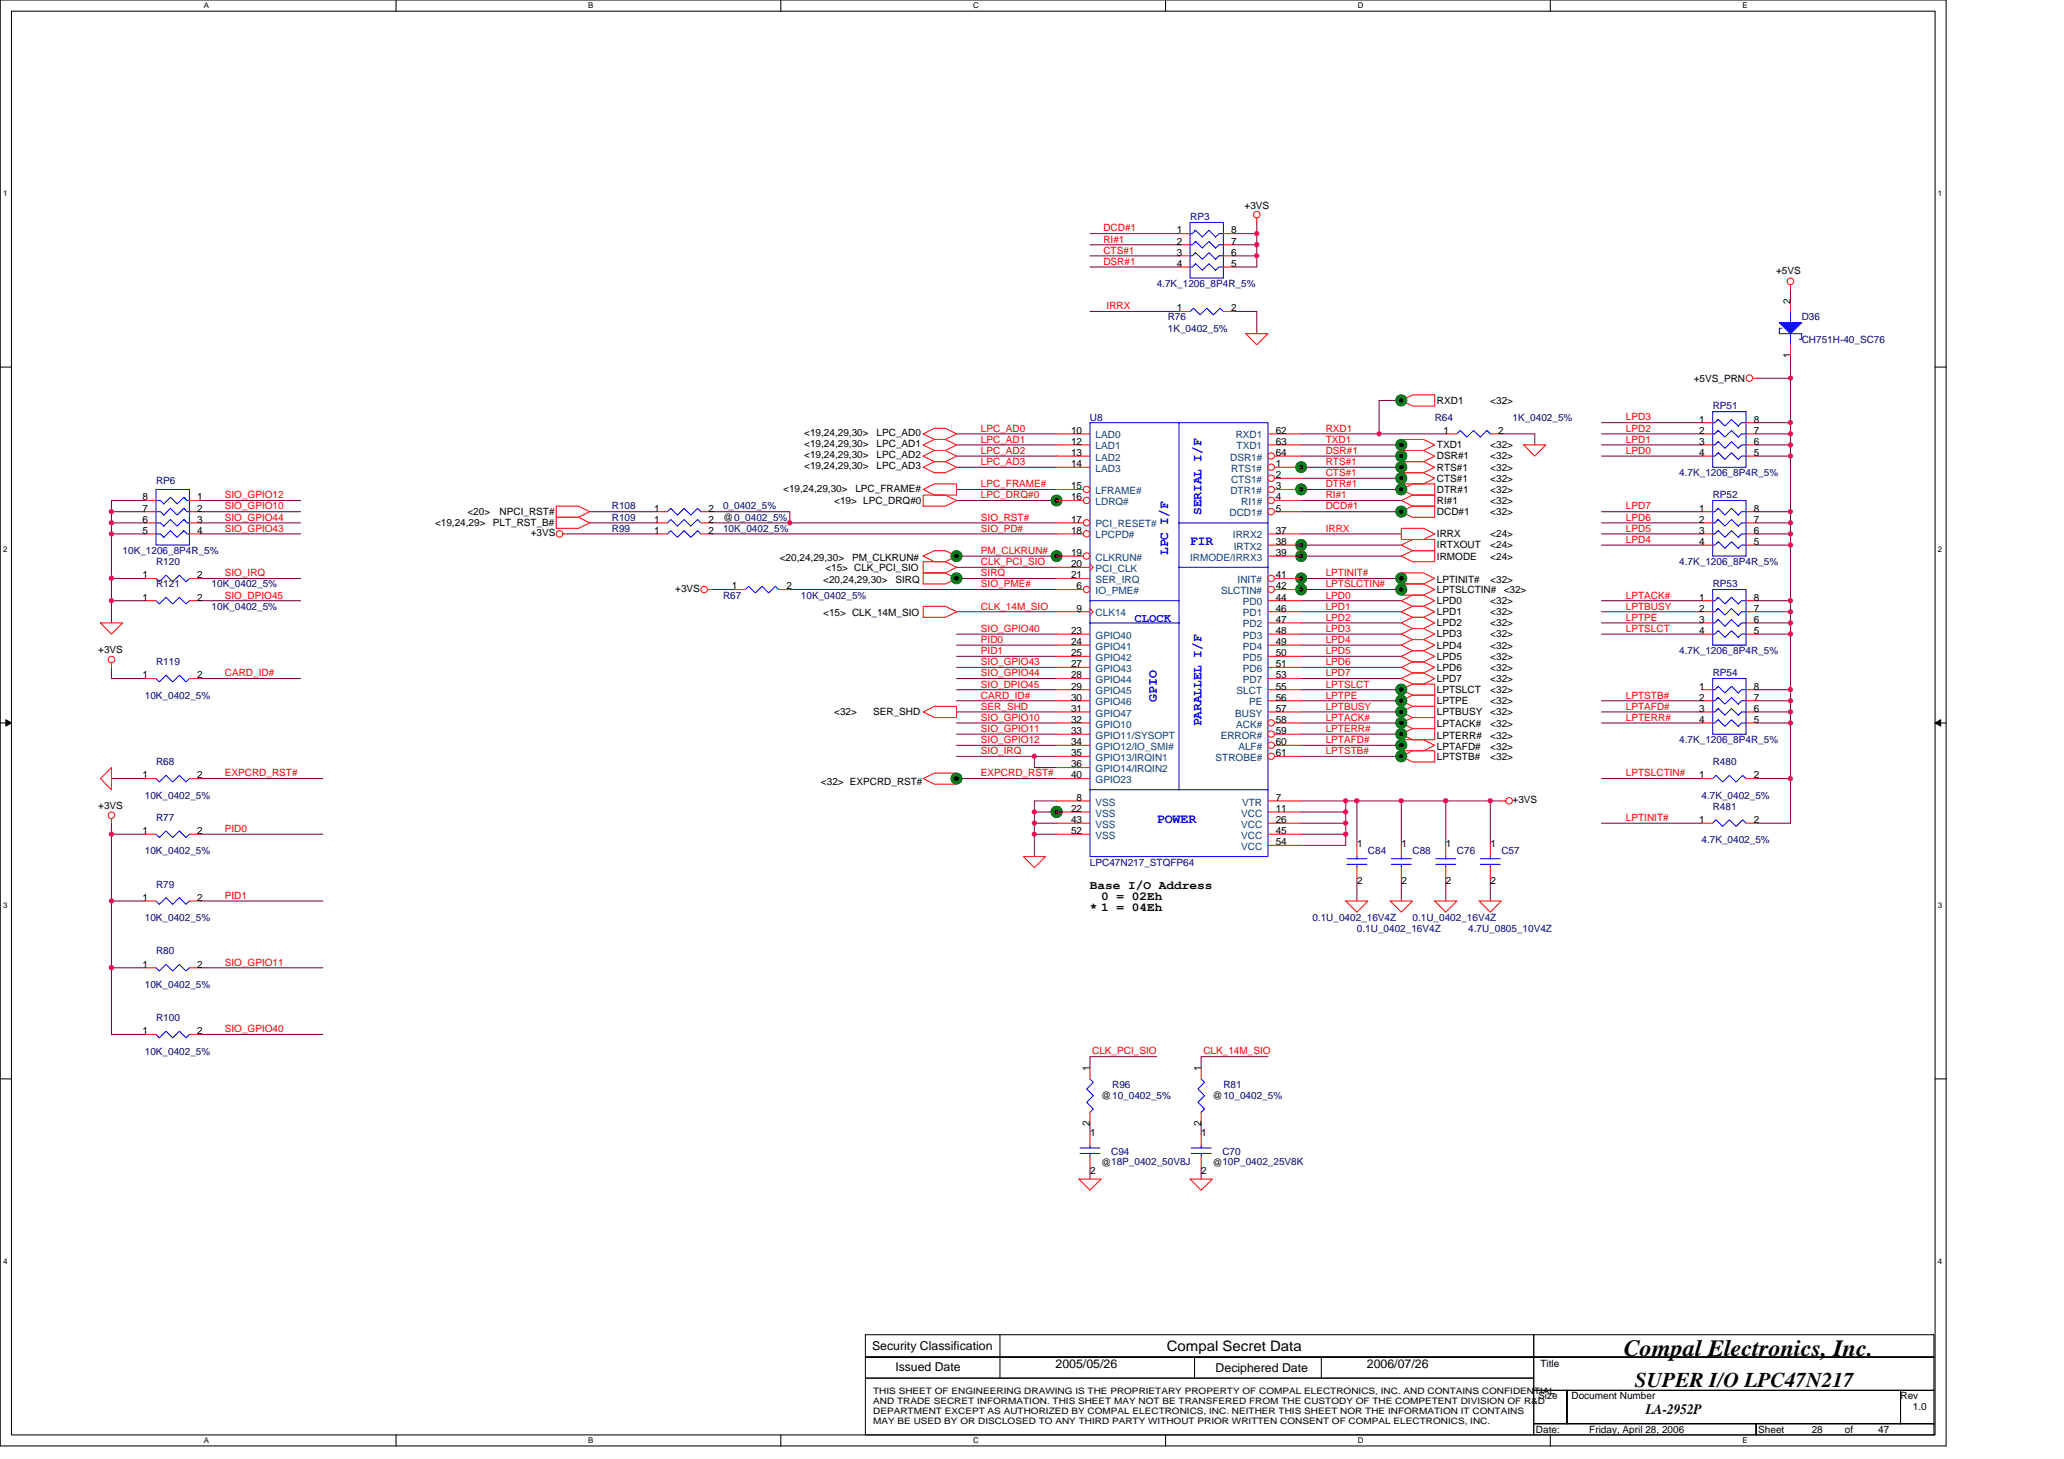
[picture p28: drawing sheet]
<svg xmlns="http://www.w3.org/2000/svg" width="297mm" height="210mm" viewBox="0 0 297 210" stroke-linecap="round" stroke-linejoin="round" font-family="sans-serif">
<defs><g id="words">
<text font-size="3.3" x="233.7" y="195.1">Compal Electronics, Inc.</text>
<text font-size="3" x="235.3" y="199.6">SUPER I/O LPC47N217</text>
<g font-size="2.1">
<text x="167.9" y="194.4">Compal Secret Data</text>
<text x="236.9" y="203.5">LA-2952P</text>
</g>
<g font-size="1.9" fill="#00f">
<text x="172.9" y="74.1" transform="rotate(-90 172.9 74.1)">SERIAL I/F</text>
<text x="168.1" y="79.9" transform="rotate(-90 168.1 79.9)">LPC I/F</text>
<text x="171.3" y="78.4">FIR</text>
<text x="166.5" y="101" transform="rotate(-90 166.5 101)">GPIO</text>
<text x="172.9" y="104.5" transform="rotate(-90 172.9 104.5)">PARALLEL I/F</text>
<text x="166.5" y="118.4">POWER</text>
</g>
<text font-size="1.8" fill="#00f" x="163.3" y="89.4">CLOCK</text>
<g font-size="1.8">
<text x="156.9" y="127.8">Base I/O Address</text>
<text x="156.9" y="131">* 1 = 04Eh</text>
<text x="158.5" y="129.4">0 = 02Eh</text>
<text x="125.5" y="194.2">Security Classification</text>
<text x="128.9" y="197.3">Issued Date</text>
<text x="151.9" y="196.8">2005/05/26</text>
<text x="174.9" y="197.4">Deciphered Date</text>
<text x="196.7" y="196.8">2006/07/26</text>
</g>
<g font-size="1.4" fill="#f00">
<text x="158.8" y="33.3">DCD#1</text>
<text x="158.8" y="34.9">RI#1</text>
<text x="158.8" y="36.5">CTS#1</text>
<text x="158.8" y="38.1">DSR#1</text>
<text x="159.3" y="44.5">IRRX</text>
<text x="141.2" y="63.7">LPC_AD1</text>
<text x="141.2" y="65.3">LPC_AD2</text>
<text x="141.2" y="62.1">LPC_AD0</text>
<text x="190.8" y="63.7">TXD1</text>
<text x="190.8" y="65.3">DSR#1</text>
<text x="190.8" y="62.1">RXD1</text>
<text x="234" y="60.5">LPD3</text>
<text x="234" y="62.1">LPD2</text>
<text x="234" y="63.7">LPD1</text>
<text x="234" y="65.3">LPD0</text>
<text x="32.4" y="71.7">SIO_GPIO12</text>
<text x="141.2" y="66.9">LPC_AD3</text>
<text x="141.2" y="70.1">LPC_FRAME#</text>
<text x="141.2" y="71.7">LPC_DRQ#0</text>
<text x="190.8" y="68.5">CTS#1</text>
<text x="190.8" y="66.9">RTS#1</text>
<text x="190.8" y="71.7">RI#1</text>
<text x="190.8" y="70.1">DTR#1</text>
<text x="32.4" y="74.9">SIO_GPIO44</text>
<text x="32.4" y="73.3">SIO_GPIO10</text>
<text x="32.4" y="76.5">SIO_GPIO43</text>
<text x="141.2" y="76.5">SIO_PD#</text>
<text x="141.2" y="74.9">SIO_RST#</text>
<text x="190.8" y="73.3">DCD#1</text>
<text x="190.8" y="76.5">IRRX</text>
<text x="234" y="73.3">LPD7</text>
<text x="234" y="74.9">LPD6</text>
<text x="234" y="76.5">LPD5</text>
<text x="32.4" y="82.9">SIO_IRQ</text>
<text x="141.2" y="81.3">CLK_PCI_SIO</text>
<text x="141.2" y="82.9">SIRQ</text>
<text x="141.2" y="79.7">PM_CLKRUN#</text>
<text x="190.8" y="82.9">LPTINIT#</text>
<text x="234" y="78.1">LPD4</text>
<text x="32.4" y="86.1">SIO_DPIO45</text>
<text x="141.2" y="87.7">CLK_14M_SIO</text>
<text x="141.2" y="84.5">SIO_PME#</text>
<text x="190.8" y="86.1">LPD0</text>
<text x="190.8" y="87.7">LPD1</text>
<text x="190.8" y="89.3">LPD2</text>
<text x="190.8" y="84.5">LPTSLCTIN#</text>
<text x="234" y="86.1">LPTACK#</text>
<text x="234" y="87.7">LPTBUSY</text>
<text x="234" y="89.3">LPTPE</text>
<text x="141.2" y="92.5">PID0</text>
<text x="141.2" y="94.1">PID1</text>
<text x="141.2" y="95.7">SIO_GPIO43</text>
<text x="141.2" y="90.9">SIO_GPIO40</text>
<text x="190.8" y="90.9">LPD3</text>
<text x="190.8" y="92.5">LPD4</text>
<text x="190.8" y="94.1">LPD5</text>
<text x="190.8" y="95.7">LPD6</text>
<text x="234" y="90.9">LPTSLCT</text>
<text x="32.4" y="97.3">CARD_ID#</text>
<text x="141.2" y="97.3">SIO_GPIO44</text>
<text x="141.2" y="98.9">SIO_DPIO45</text>
<text x="141.2" y="100.5">CARD_ID#</text>
<text x="190.8" y="97.3">LPD7</text>
<text x="190.8" y="98.9">LPTSLCT</text>
<text x="190.8" y="100.5">LPTPE</text>
<text x="234" y="100.5">LPTSTB#</text>
<text x="141.2" y="105.3">SIO_GPIO11</text>
<text x="141.2" y="106.9">SIO_GPIO12</text>
<text x="141.2" y="102.1">SER_SHD</text>
<text x="141.2" y="103.7">SIO_GPIO10</text>
<text x="190.8" y="102.1">LPTBUSY</text>
<text x="190.8" y="103.7">LPTACK#</text>
<text x="190.8" y="105.3">LPTERR#</text>
<text x="190.8" y="106.9">LPTAFD#</text>
<text x="234" y="102.1">LPTAFD#</text>
<text x="234" y="103.7">LPTERR#</text>
<text x="32.4" y="111.7">EXPCRD_RST#</text>
<text x="141.2" y="108.5">SIO_IRQ</text>
<text x="141.2" y="111.7">EXPCRD_RST#</text>
<text x="190.8" y="108.5">LPTSTB#</text>
<text x="234" y="111.7">LPTSLCTIN#</text>
<text x="32.4" y="119.7">PID0</text>
<text x="234" y="118.1">LPTINIT#</text>
<text x="32.4" y="129.3">PID1</text>
<text x="32.4" y="138.9">SIO_GPIO11</text>
<text x="32.4" y="148.5">SIO_GPIO40</text>
<text x="157.2" y="151.7">CLK_PCI_SIO</text>
<text x="173.2" y="151.7">CLK_14M_SIO</text>
</g>
<g font-size="1.4">
<text x="169.4" y="33.6">1</text>
<text x="169.4" y="35.2">2</text>
<text x="177.2" y="33.6">8</text>
<text x="177.2" y="35.2">7</text>
<text x="179.1" y="30.1">+3VS</text>
<text x="169.4" y="36.8">3</text>
<text x="169.4" y="38.4">4</text>
<text x="177.2" y="36.8">6</text>
<text x="177.2" y="38.4">5</text>
<text x="255.6" y="39.4">+5VS</text>
<text x="169.4" y="44.8">1</text>
<text x="177.2" y="44.8">2</text>
<text x="257.7" y="43.7" transform="rotate(-90 257.7 43.7)">2</text>
<text x="257.7" y="51.5" transform="rotate(-90 257.7 51.5)">1</text>
<text x="206.8" y="58.1">RXD1</text>
<text x="214.5" y="58.1">&lt;32&gt;</text>
<text x="243.8" y="54.9">+5VS_PRN</text>
<text x="115.7" y="64.3">&lt;19,24,29,30&gt;</text>
<text x="115.7" y="62.7">&lt;19,24,29,30&gt;</text>
<text x="115.7" y="66">&lt;19,24,29,30&gt;</text>
<text x="126.1" y="64.3">LPC_AD1</text>
<text x="126.1" y="62.7">LPC_AD0</text>
<text x="126.1" y="66">LPC_AD2</text>
<text x="154.1" y="62.4">10</text>
<text x="154.1" y="64">12</text>
<text x="154.1" y="65.6">13</text>
<text x="183.6" y="65.6">64</text>
<text x="183.6" y="64">63</text>
<text x="183.6" y="62.4">62</text>
<text x="206.8" y="64.5">TXD1</text>
<text x="207.7" y="62.4">1</text>
<text x="214.5" y="64.5">&lt;32&gt;</text>
<text x="215.6" y="62.4">2</text>
<text x="244.6" y="60.8">1</text>
<text x="244.6" y="62.4">2</text>
<text x="244.6" y="64">3</text>
<text x="244.6" y="65.6">4</text>
<text x="252.4" y="60.8">8</text>
<text x="252.4" y="62.4">7</text>
<text x="252.4" y="64">6</text>
<text x="252.4" y="65.6">5</text>
<text x="20.5" y="72">8</text>
<text x="28.4" y="72">1</text>
<text x="112.7" y="70.7">&lt;19,24,29,30&gt;</text>
<text x="115.7" y="67.5">&lt;19,24,29,30&gt;</text>
<text x="123.1" y="70.7">LPC_FRAME#</text>
<text x="126.1" y="67.5">LPC_AD3</text>
<text x="154.1" y="67.2">14</text>
<text x="154.1" y="70.4">15</text>
<text x="154.1" y="72">16</text>
<text x="183.6" y="70.4">3</text>
<text x="183.6" y="72">4</text>
<text x="183.6" y="67.2">1</text>
<text x="183.6" y="68.8">2</text>
<text x="206.8" y="70.9">DTR#1</text>
<text x="206.8" y="69.3">CTS#1</text>
<text x="206.8" y="66.1">DSR#1</text>
<text x="206.8" y="67.7">RTS#1</text>
<text x="214.5" y="66.1">&lt;32&gt;</text>
<text x="214.5" y="70.9">&lt;32&gt;</text>
<text x="214.5" y="69.3">&lt;32&gt;</text>
<text x="214.5" y="67.7">&lt;32&gt;</text>
<text x="20.5" y="73.6">7</text>
<text x="20.5" y="75.2">6</text>
<text x="20.5" y="76.8">5</text>
<text x="28.4" y="73.6">2</text>
<text x="28.4" y="75.2">3</text>
<text x="28.4" y="76.8">4</text>
<text x="62.6" y="75.7">&lt;19,24,29&gt;</text>
<text x="67.3" y="74.1">&lt;20&gt;</text>
<text x="70.9" y="75.7">PLT_RST_B#</text>
<text x="71.9" y="74.1">NPCI_RST#</text>
<text x="76.4" y="77.2">+3VS</text>
<text x="94.1" y="75.2">1</text>
<text x="94.1" y="76.8">1</text>
<text x="94.1" y="73.6">1</text>
<text x="102" y="75.2">2</text>
<text x="102" y="76.8">2</text>
<text x="102" y="73.6">2</text>
<text x="104.1" y="74.9">@0_0402_5%</text>
<text x="120.1" y="72.5">&lt;19&gt; LPC_DRQ#0</text>
<text x="154.1" y="75.2">17</text>
<text x="154.1" y="76.8">18</text>
<text x="183.6" y="73.6">5</text>
<text x="183.6" y="76.8">37</text>
<text x="206.8" y="74.1">DCD#1</text>
<text x="206.8" y="72.5">RI#1</text>
<text x="206.8" y="77.3">IRRX</text>
<text x="214.5" y="74.1">&lt;32&gt;</text>
<text x="214.5" y="72.5">&lt;32&gt;</text>
<text x="214.5" y="77.3">&lt;24&gt;</text>
<text x="244.6" y="73.6">1</text>
<text x="244.6" y="75.2">2</text>
<text x="244.6" y="76.8">3</text>
<text x="252.4" y="73.6">8</text>
<text x="252.4" y="75.2">7</text>
<text x="252.4" y="76.8">6</text>
<text x="20.5" y="83.2">1</text>
<text x="28.4" y="83.2">2</text>
<text x="112.2" y="80.7">&lt;20,24,29,30&gt;</text>
<text x="118.5" y="83.9">&lt;20,24,29,30&gt;</text>
<text x="118.8" y="82.1">&lt;15&gt; CLK_PCI_SIO</text>
<text x="122.6" y="80.7">PM_CLKRUN#</text>
<text x="128.9" y="83.9">SIRQ</text>
<text x="154.1" y="80">19</text>
<text x="154.1" y="81.6">20</text>
<text x="154.1" y="83.2">21</text>
<text x="183.6" y="83.2">41</text>
<text x="183.6" y="78.4">38</text>
<text x="183.6" y="80">39</text>
<text x="206.8" y="83.9">LPTINIT#</text>
<text x="206.8" y="78.9">IRTXOUT</text>
<text x="206.8" y="80.5">IRMODE</text>
<text x="214.5" y="80.5">&lt;24&gt;</text>
<text x="214.5" y="83.9">&lt;32&gt;</text>
<text x="214.5" y="78.9">&lt;24&gt;</text>
<text x="244.6" y="78.4">4</text>
<text x="252.4" y="78.4">5</text>
<text x="20.5" y="86.4">1</text>
<text x="28.4" y="86.4">2</text>
<text x="97.2" y="85.2">+3VS</text>
<text x="105.3" y="84.8">1</text>
<text x="113.2" y="84.8">2</text>
<text x="118.5" y="88.7">&lt;15&gt; CLK_14M_SIO</text>
<text x="154.9" y="84.8">6</text>
<text x="154.9" y="88">9</text>
<text x="183.6" y="84.8">42</text>
<text x="183.6" y="86.4">44</text>
<text x="183.6" y="88">46</text>
<text x="183.6" y="89.6">47</text>
<text x="206.8" y="86.9">LPD0</text>
<text x="206.8" y="88.5">LPD1</text>
<text x="206.8" y="85.3">LPTSLCTIN#</text>
<text x="214.5" y="86.9">&lt;32&gt;</text>
<text x="214.5" y="88.5">&lt;32&gt;</text>
<text x="216.4" y="85.3">&lt;32&gt;</text>
<text x="244.6" y="86.4">1</text>
<text x="244.6" y="88">2</text>
<text x="244.6" y="89.6">3</text>
<text x="252.4" y="86.4">8</text>
<text x="252.4" y="88">7</text>
<text x="252.4" y="89.6">6</text>
<text x="14.1" y="94">+3VS</text>
<text x="154.1" y="91.2">23</text>
<text x="154.1" y="92.8">24</text>
<text x="154.1" y="94.4">25</text>
<text x="154.1" y="96">27</text>
<text x="183.6" y="91.2">48</text>
<text x="183.6" y="92.8">49</text>
<text x="183.6" y="94.4">50</text>
<text x="183.6" y="96">51</text>
<text x="206.8" y="94.9">LPD5</text>
<text x="206.8" y="93.3">LPD4</text>
<text x="206.8" y="91.7">LPD3</text>
<text x="206.8" y="90.1">LPD2</text>
<text x="214.5" y="94.9">&lt;32&gt;</text>
<text x="214.5" y="93.3">&lt;32&gt;</text>
<text x="214.5" y="91.7">&lt;32&gt;</text>
<text x="214.5" y="90.1">&lt;32&gt;</text>
<text x="244.6" y="91.2">4</text>
<text x="252.4" y="91.2">5</text>
<text x="20.5" y="97.6">1</text>
<text x="28.4" y="97.6">2</text>
<text x="154.1" y="97.6">28</text>
<text x="154.1" y="99.2">29</text>
<text x="154.1" y="100.8">30</text>
<text x="183.6" y="99.2">55</text>
<text x="183.6" y="97.6">53</text>
<text x="183.6" y="100.8">56</text>
<text x="206.8" y="96.5">LPD6</text>
<text x="206.8" y="98.1">LPD7</text>
<text x="206.8" y="101.3">LPTPE</text>
<text x="206.8" y="99.7">LPTSLCT</text>
<text x="214.5" y="96.5">&lt;32&gt;</text>
<text x="214.5" y="98.1">&lt;32&gt;</text>
<text x="214.5" y="99.7">&lt;32&gt;</text>
<text x="214.5" y="101.3">&lt;32&gt;</text>
<text x="244.6" y="99.2">1</text>
<text x="244.6" y="100.8">2</text>
<text x="252.4" y="99.2">8</text>
<text x="252.4" y="100.8">7</text>
<text x="120.1" y="102.9">&lt;32&gt;</text>
<text x="125.7" y="102.9">SER_SHD</text>
<text x="154.1" y="102.4">31</text>
<text x="154.1" y="104">32</text>
<text x="154.1" y="105.6">33</text>
<text x="154.1" y="107.2">34</text>
<text x="183.6" y="104">58</text>
<text x="183.6" y="107.2">60</text>
<text x="183.6" y="102.4">57</text>
<text x="183.6" y="105.6">59</text>
<text x="206.8" y="102.9">LPTBUSY</text>
<text x="206.8" y="106.3">LPTERR#</text>
<text x="206.8" y="104.5">LPTACK#</text>
<text x="206.8" y="107.9">LPTAFD#</text>
<text x="214.5" y="106.3">&lt;32&gt;</text>
<text x="214.5" y="104.5">&lt;32&gt;</text>
<text x="214.5" y="102.9">&lt;32&gt;</text>
<text x="214.5" y="107.9">&lt;32&gt;</text>
<text x="244.6" y="102.4">3</text>
<text x="244.6" y="104">4</text>
<text x="252.4" y="102.4">6</text>
<text x="252.4" y="104">5</text>
<text x="20.5" y="112">1</text>
<text x="28.4" y="112">2</text>
<text x="118.1" y="113">&lt;32&gt; EXPCRD_RST#</text>
<text x="154.1" y="108.8">35</text>
<text x="154.1" y="110.4">36</text>
<text x="154.1" y="112">40</text>
<text x="183.6" y="108.8">61</text>
<text x="206.8" y="109.3">LPTSTB#</text>
<text x="214.5" y="109.3">&lt;32&gt;</text>
<text x="244.6" y="112">1</text>
<text x="252.4" y="112">2</text>
<text x="14.1" y="116.4">+3VS</text>
<text x="20.5" y="120">1</text>
<text x="28.4" y="120">2</text>
<text x="154.1" y="116.8">22</text>
<text x="154.1" y="118.4">43</text>
<text x="154.1" y="120">52</text>
<text x="154.9" y="115.2">8</text>
<text x="183.6" y="118.4">26</text>
<text x="183.6" y="120">45</text>
<text x="183.6" y="116.8">11</text>
<text x="183.6" y="115.2">7</text>
<text x="217.7" y="115.5">+3VS</text>
<text x="244.6" y="118.4">1</text>
<text x="252.4" y="118.4">2</text>
<text x="183.6" y="121.6">54</text>
<text x="195.3" y="121.8">1</text>
<text x="201.7" y="121.8">1</text>
<text x="208.1" y="121.8">1</text>
<text x="214.5" y="121.8">1</text>
<text x="20.5" y="129.6">1</text>
<text x="28.4" y="129.6">2</text>
<text x="195.3" y="127.2">2</text>
<text x="201.7" y="127.2">2</text>
<text x="208.1" y="127.2">2</text>
<text x="214.5" y="127.2">2</text>
<text x="20.5" y="139.2">1</text>
<text x="28.4" y="139.2">2</text>
<text x="20.5" y="148.8">1</text>
<text x="28.4" y="148.8">2</text>
<text x="156.8" y="154.1" transform="rotate(-90 156.8 154.1)">1</text>
<text x="172.8" y="154.1" transform="rotate(-90 172.8 154.1)">1</text>
<text x="156.8" y="161.9" transform="rotate(-90 156.8 161.9)">2</text>
<text x="158.5" y="158.1">@10_0402_5%</text>
<text x="172.8" y="161.9" transform="rotate(-90 172.8 161.9)">2</text>
<text x="174.5" y="158.1">@10_0402_5%</text>
<text x="156.9" y="163.4">1</text>
<text x="158.5" y="167.7">@18P_0402_50V8J</text>
<text x="172.9" y="163.4">1</text>
<text x="174.5" y="167.7">@10P_0402_25V8K</text>
<text x="156.9" y="168.8">2</text>
<text x="172.9" y="168.8">2</text>
<text x="221.7" y="196.7">Title</text>
<text x="221.4" y="201.3">Size</text>
<text x="226.2" y="201.3">Document Number</text>
<text x="273.5" y="201.3">Rev</text>
<text x="275.3" y="202.9">1.0</text>
<text x="221" y="206.1">Date:</text>
<text x="228.7" y="206.1">Friday, April 28, 2006</text>
<text x="253" y="206.1">Sheet</text>
<text x="260.7" y="206.1">28</text>
<text x="265.5" y="206.1">of</text>
<text x="270.3" y="206.1">47</text>
</g>
<g font-size="1.4" fill="#000080">
<text x="171.3" y="31.7">RP3</text>
<text x="166.5" y="41.3">4.7K_1206_8P4R_5%</text>
<text x="168.1" y="46.1">R76</text>
<text x="168.1" y="47.7">1K_0402_5%</text>
<text x="259.3" y="46.1">D36</text>
<text x="259.3" y="49.3">CH751H-40_SC76</text>
<text x="246.5" y="58.9">RP51</text>
<text x="156.9" y="60.5">U8</text>
<text x="206.5" y="60.5">R64</text>
<text x="217.7" y="60.5">1K_0402_5%</text>
<text x="22.5" y="69.6">RP6</text>
<text x="241.7" y="68.5">4.7K_1206_8P4R_5%</text>
<text x="246.5" y="71.7">RP52</text>
<text x="88" y="74.9">R109</text>
<text x="88" y="76.5">R99</text>
<text x="88" y="73.3">R108</text>
<text x="104.1" y="73.3">0_0402_5%</text>
<text x="104.1" y="76.5">10K_0402_5%</text>
<text x="17.6" y="79.7">10K_1206_8P4R_5%</text>
<text x="22.5" y="81.3">R120</text>
<text x="241.7" y="81.3">4.7K_1206_8P4R_5%</text>
<text x="22.5" y="84.5">R121</text>
<text x="30.5" y="84.5">10K_0402_5%</text>
<text x="30.5" y="87.7">10K_0402_5%</text>
<text x="104.1" y="86.1">R67</text>
<text x="115.3" y="86.1">10K_0402_5%</text>
<text x="246.5" y="84.5">RP53</text>
<text x="22.5" y="95.7">R119</text>
<text x="241.7" y="94.1">4.7K_1206_8P4R_5%</text>
<text x="20.8" y="100.5">10K_0402_5%</text>
<text x="246.5" y="97.3">RP54</text>
<text x="241.7" y="106.9">4.7K_1206_8P4R_5%</text>
<text x="22.5" y="110.1">R68</text>
<text x="246.5" y="110.1">R480</text>
<text x="20.8" y="114.9">10K_0402_5%</text>
<text x="22.5" y="118.1">R77</text>
<text x="244.9" y="114.9">4.7K_0402_5%</text>
<text x="246.5" y="116.5">R481</text>
<text x="20.8" y="122.9">10K_0402_5%</text>
<text x="156.9" y="124.5">LPC47N217_STQFP64</text>
<text x="196.9" y="122.9">C84</text>
<text x="203.3" y="122.9">C88</text>
<text x="209.7" y="122.9">C76</text>
<text x="216.1" y="122.9">C57</text>
<text x="244.9" y="121.3">4.7K_0402_5%</text>
<text x="22.5" y="127.7">R79</text>
<text x="20.8" y="132.5">10K_0402_5%</text>
<text x="22.5" y="137.3">R80</text>
<text x="188.9" y="132.5">0.1U_0402_16V4Z</text>
<text x="195.3" y="134.1">0.1U_0402_16V4Z</text>
<text x="203.3" y="132.5">0.1U_0402_16V4Z</text>
<text x="211.3" y="134.1">4.7U_0805_10V4Z</text>
<text x="20.8" y="142.1">10K_0402_5%</text>
<text x="22.5" y="146.9">R100</text>
<text x="20.8" y="151.7">10K_0402_5%</text>
<text x="160.1" y="156.5">R96</text>
<text x="176.1" y="156.5">R81</text>
<text x="159.9" y="166.1">C94</text>
<text x="175.9" y="166.1">C70</text>
</g>
<g font-size="1.4" fill="#004080">
<text x="157.7" y="63.1">LAD0</text>
<text x="157.7" y="64.7">LAD1</text>
<text x="177.8" y="63.1">RXD1</text>
<text x="178" y="64.7">TXD1</text>
<text x="157.7" y="66.3">LAD2</text>
<text x="157.7" y="67.9">LAD3</text>
<text x="157.7" y="71.1">LFRAME#</text>
<text x="177" y="66.3">DSR1#</text>
<text x="177.1" y="71.1">DTR1#</text>
<text x="177.2" y="67.9">RTS1#</text>
<text x="177.2" y="69.5">CTS1#</text>
<text x="157.7" y="72.7">LDRQ#</text>
<text x="157.7" y="75.9">PCI_RESET#</text>
<text x="157.7" y="77.5">LPCPD#</text>
<text x="176.9" y="74.3">DCD1#</text>
<text x="177.4" y="77.5">IRRX2</text>
<text x="178.6" y="72.7">RI1#</text>
<text x="157.7" y="80.7">CLKRUN#</text>
<text x="157.7" y="82.3">PCI_CLK</text>
<text x="157.7" y="83.9">SER_IRQ</text>
<text x="171.3" y="80.7">IRMODE/IRRX3</text>
<text x="177.6" y="79.1">IRTX2</text>
<text x="178.1" y="83.9">INIT#</text>
<text x="157.7" y="85.5">IO_PME#</text>
<text x="157.7" y="88.7">CLK14</text>
<text x="175.7" y="85.5">SLCTIN#</text>
<text x="178.9" y="87.1">PD0</text>
<text x="178.9" y="88.7">PD1</text>
<text x="157.7" y="91.9">GPIO40</text>
<text x="157.7" y="93.5">GPIO41</text>
<text x="157.7" y="95.1">GPIO42</text>
<text x="178.9" y="90.3">PD2</text>
<text x="178.9" y="91.9">PD3</text>
<text x="178.9" y="93.5">PD4</text>
<text x="178.9" y="95.1">PD5</text>
<text x="157.7" y="96.7">GPIO43</text>
<text x="157.7" y="98.3">GPIO44</text>
<text x="157.7" y="99.9">GPIO45</text>
<text x="157.7" y="101.5">GPIO46</text>
<text x="178" y="99.9">SLCT</text>
<text x="178.9" y="96.7">PD6</text>
<text x="178.9" y="98.3">PD7</text>
<text x="179.8" y="101.5">PE</text>
<text x="157.7" y="103.1">GPIO47</text>
<text x="157.7" y="104.7">GPIO10</text>
<text x="157.7" y="106.3">GPIO11/SYSOPT</text>
<text x="157.7" y="107.9">GPIO12/IO_SMI#</text>
<text x="175.7" y="106.3">ERROR#</text>
<text x="177.8" y="103.1">BUSY</text>
<text x="177.9" y="104.7">ACK#</text>
<text x="178.2" y="107.9">ALF#</text>
<text x="157.7" y="109.5">GPIO13/IRQIN1</text>
<text x="157.7" y="111.1">GPIO14/IRQIN2</text>
<text x="157.7" y="112.7">GPIO23</text>
<text x="174.9" y="109.5">STROBE#</text>
<text x="157.7" y="115.9">VSS</text>
<text x="157.7" y="117.5">VSS</text>
<text x="157.7" y="119.1">VSS</text>
<text x="178.6" y="119.1">VCC</text>
<text x="178.6" y="117.5">VCC</text>
<text x="178.8" y="115.9">VTR</text>
<text x="157.7" y="120.7">VSS</text>
<text x="178.6" y="122.3">VCC</text>
<text x="178.6" y="120.7">VCC</text>
</g>
<g font-size="1.3">
<text x="125.7" y="200.5">THIS SHEET OF ENGINEERING DRAWING IS THE PROPRIETARY PROPERTY OF COMPAL ELECTRONICS, INC. AND CONTAINS CONFIDENTIAL</text>
<text x="125.7" y="202">AND TRADE SECRET INFORMATION. THIS SHEET MAY NOT BE TRANSFERED FROM THE CUSTODY OF THE COMPETENT DIVISION OF R&amp;D</text>
<text x="125.7" y="203.5">DEPARTMENT EXCEPT AS AUTHORIZED BY COMPAL ELECTRONICS, INC. NEITHER THIS SHEET NOR THE INFORMATION IT CONTAINS</text>
<text x="125.7" y="204.9">MAY BE USED BY OR DISCLOSED TO ANY THIRD PARTY WITHOUT PRIOR WRITTEN CONSENT OF COMPAL ELECTRONICS, INC.</text>
</g>
<g font-size="1.1">
<text x="29.3" y="1.2">A</text>
<text x="84.7" y="1.2">B</text>
<text x="140" y="1.2">C</text>
<text x="195.4" y="1.2">D</text>
<text x="250.8" y="1.2">E</text>
<text x=".4" y="28.2">1</text>
<text x="278.9" y="28.2">1</text>
<text x=".4" y="79.4">2</text>
<text x="278.9" y="79.4">2</text>
<text x=".4" y="130.6">3</text>
<text x="278.9" y="130.6">3</text>
<text x=".4" y="181.8">4</text>
<text x="278.9" y="181.8">4</text>
<text x="29.3" y="207.6">A</text>
<text x="84.7" y="207.6">B</text>
<text x="140" y="207.6">C</text>
<text x="195.4" y="207.6">D</text>
<text x="250.8" y="207.6">E</text>
</g>
</g></defs>
<path d="M0 0h280.1v208h-280.1zM1.6 1.6h276.9v204.8h-276.9z" fill="none" stroke="#000" stroke-width=".15"/>
<g fill="#fff">
<path d="M29.3 .2h.8v1.2h-.8z"/>
<path d="M29.3 206.6h.8v1.3h-.8z"/>
</g>
<path d="M57 0v1.6M57 206.4v1.6" fill="none" stroke="#000" stroke-width=".15"/>
<g fill="#fff">
<path d="M84.7 .2h.7v1.2h-.7z"/>
<path d="M84.7 206.6h.7v1.3h-.7z"/>
</g>
<path d="M112.4 0v1.6M112.4 206.4v1.6" fill="none" stroke="#000" stroke-width=".15"/>
<g fill="#fff">
<path d="M140 .2h.8v1.2h-.8z"/>
<path d="M140 206.6h.8v1.3h-.8z"/>
</g>
<path d="M167.7 0v1.6M167.7 206.4v1.6" fill="none" stroke="#000" stroke-width=".15"/>
<g fill="#fff">
<path d="M195.4 .2h.8v1.2h-.8z"/>
<path d="M195.4 206.6h.8v1.3h-.8z"/>
</g>
<path d="M223.1 0v1.6M223.1 206.4v1.6" fill="none" stroke="#000" stroke-width=".15"/>
<g fill="#fff">
<path d="M250.8 .2h.7v1.2h-.7z"/>
<path d="M250.8 206.6h.7v1.3h-.7z"/>
<path d="M.4 27.2h.7v1.3h-.7z"/>
<path d="M278.9 27.2h.6v1.3h-.6z"/>
<path d="M.4 78.4h.7v1.3h-.7z"/>
<path d="M278.9 78.4h.6v1.3h-.6z"/>
</g>
<path d="M0 52.8h1.6M278.5 52.8h1.6" fill="none" stroke="#000" stroke-width=".15"/>
<g fill="#fff">
<path d="M.4 129.6h.7v1.3h-.7z"/>
<path d="M278.9 129.6h.6v1.3h-.6z"/>
</g>
<path d="M0 104h1.6M278.5 104h1.6" fill="none" stroke="#000" stroke-width=".15"/>
<path d="M.8 103.5l.8 .5-.8 .5zM278.5 104l.8-.5v1z" fill="#000" stroke="#000" stroke-width=".14"/>
<g fill="#fff">
<path d="M.4 180.8h.7v1.3h-.7z"/>
<path d="M278.9 180.8h.6v1.3h-.6z"/>
</g>
<g fill="none" stroke="#000" stroke-width=".15">
<path d="M0 155.2h1.6M278.5 155.2h1.6M124.5 192h96.2v3.2h-96.2zM124.5 195.2h96.2v3.1h-96.2zM124.5 198.3h96.2v8.1h-96.2zM143.9 192v6.3M171.9 195.2v3.1M190.2 195.2v3.1M220.7 192h57.6v3.2h-57.6zM220.7 195.2h57.6v4.8h-57.6zM220.7 200h4.8v4.8h-4.8zM220.7 204.8h32v1.6h-32z"/>
<path d="M225.5 200h48v4.8h-48zM252.7 204.8h25.6v1.6h-25.6zM273.5 200h4.8v4.8h-4.8z"/>
</g>
<g fill="none" stroke="#800040" stroke-width=".15">
<path d="M156.9 33.6h12.8M156.9 35.2h12.8M156.9 36.8h12.8M156.9 38.4h12.8M177.7 33.6h3.2M177.7 35.2h3.2M177.7 36.8h3.2M180.9 32v6.4h-3.2M156.9 44.8h12.8M177.7 44.8h3.2v3.2M201.7 57.6h-3.2v4.8M252.9 54.4h4.8"/>
<path d="M257.7 41.6v1.6M257.7 51.2v51.2M16 73.6h4.8M16 76.8h4.8M16 75.2h4.8M20.8 72h-4.8v17.6M28.8 72h14.5M28.8 73.6h14.5M28.8 76.8h14.5M28.8 75.2h14.5M81.7 76.8h12.8M84.9 73.6h9.6"/>
<path d="M84.9 75.2h9.6M102.5 73.6h11.2v1.6h38.4M102.5 76.8h49.6M102.5 75.2h11.2M137.7 67.2h14.4M137.7 64h14.4M137.7 65.6h14.4M137.7 62.4h14.4M137.7 70.4h14.4M137.7 72h14.4M187.3 67.2h14.4M187.3 64h14.4"/>
<path d="M187.3 65.6h14.4M187.3 62.4h20.8M187.3 70.4h14.4M187.3 68.8h14.4M187.3 72h14.4M187.3 73.6h14.4M187.3 76.8h14.4M187.3 78.4h14.4M216.1 62.4h4.8v1.6M230.5 64h14.4M230.5 65.6h14.4M230.5 62.4h14.4"/>
<path d="M230.5 73.6h14.4M230.5 76.8h14.4M230.5 75.2h14.4M230.5 78.4h14.4M230.5 60.8h14.4M252.9 64h4.8M252.9 65.6h4.8M252.9 62.4h4.8M252.9 73.6h4.8M252.9 76.8h4.8M252.9 75.2h4.8M252.9 78.4h4.8"/>
<path d="M252.9 60.8h4.8M16 86.4h4.8M16 96v1.6h4.8M16 83.2h4.8M28.8 86.4h14.5M28.8 97.6h14.5M28.8 83.2h14.5M102.5 84.8h3.2M113.7 84.8h38.4M137.7 88h14.4M137.7 91.2h14.4M137.7 92.8h14.4"/>
<path d="M137.7 94.4h14.4M137.7 96h14.4M137.7 97.6h14.4M137.7 81.6h14.4M137.7 83.2h14.4M137.7 80h14.4M137.7 99.2h14.4M187.3 88h14.4M187.3 86.4h14.4M187.3 89.6h14.4M187.3 91.2h14.4M187.3 92.8h14.4"/>
<path d="M187.3 94.4h14.4M187.3 96h14.4M187.3 97.6h14.4M187.3 83.2h14.4M187.3 80h14.4M187.3 99.2h14.4M187.3 84.8h14.4M230.5 88h14.4M230.5 86.4h14.4M230.5 89.6h14.4M230.5 91.2h14.4M252.9 88h4.8"/>
<path d="M252.9 86.4h4.8M252.9 89.6h4.8M252.9 91.2h4.8M252.9 99.2h4.8M16 118.4v30.4h4.8M16 112h4.8M28.8 112h17.7M137.7 105.6h14.4M137.7 108.8h14.4M137.7 102.4h14.4M137.7 104h14.4M137.7 100.8h14.4"/>
<path d="M137.7 107.2h14.4M137.7 112h14.4M148.9 116.8h3.2M148.9 108.8v1.6h3.2M148.9 118.4h3.2M152.1 115.2h-3.2v8M187.3 116.8h6.4M187.3 105.6h14.4M187.3 108.8h14.4M187.3 115.2h28.8M187.3 102.4h14.4M187.3 104h14.4"/>
<path d="M187.3 100.8h14.4M187.3 107.2h14.4M187.3 118.4h6.4M193.7 115.2v6.4h-6.4M195.3 115.2v6.4M201.7 115.2v6.4M208.1 115.2v6.4M214.5 115.2v6.4M230.5 102.4h14.4M230.5 104h14.4M230.5 100.8h14.4M230.5 118.4h14.4"/>
<path d="M230.5 112h14.4M252.9 112h4.8v6.4h-4.8M252.9 102.4h4.8v1.6M252.9 104h4.8v8M252.9 100.8h4.8M16 120h4.8M16 139.2h4.8M16 129.6h4.8M28.8 120h17.7M28.8 139.2h17.7M28.8 129.6h17.7M148.9 120h3.2"/>
<path d="M187.3 120h6.4M195.3 126.4v3.2M201.7 126.4v3.2M208.1 126.4v3.2M214.5 126.4v3.2M28.8 148.8h17.7M166.5 152h-9.6v1.6M182.5 152h-9.6v1.6M156.9 161.6v1.6M156.9 168v1.6M172.9 161.6v1.6M172.9 168v1.6"/>
</g>
<g fill="#f0f" stroke="#f0f" stroke-width=".15">
<circle cx="148.8" cy="116.8" r=".31"/>
<circle cx="193.7" cy="116.8" r=".31"/>
<circle cx="198.5" cy="62.4" r=".31"/>
<circle cx="148.8" cy="108.8" r=".31"/>
<circle cx="148.8" cy="118.4" r=".31"/>
<circle cx="16" cy="73.6" r=".31"/>
<circle cx="16" cy="83.2" r=".32"/>
<circle cx="16" cy="75.2" r=".32"/>
<circle cx="16" cy="76.8" r=".31"/>
<circle cx="16" cy="120" r=".32"/>
<circle cx="16" cy="129.6" r=".31"/>
<circle cx="16" cy="139.2" r=".32"/>
<circle cx="193.7" cy="118.4" r=".31"/>
<circle cx="148.8" cy="120" r=".32"/>
<circle cx="180.8" cy="35.2" r=".32"/>
<circle cx="214.5" cy="115.2" r=".32"/>
<circle cx="193.7" cy="115.2" r=".32"/>
<circle cx="193.7" cy="120" r=".32"/>
<circle cx="195.3" cy="115.2" r=".32"/>
<circle cx="180.9" cy="33.6" r=".31"/>
<circle cx="208.1" cy="115.2" r=".32"/>
<circle cx="201.7" cy="115.2" r=".32"/>
<circle cx="180.9" cy="36.8" r=".31"/>
<circle cx="257.7" cy="100.8" r=".31"/>
<circle cx="257.7" cy="104" r=".32"/>
<circle cx="257.7" cy="112" r=".32"/>
<circle cx="257.7" cy="99.2" r=".32"/>
<circle cx="257.7" cy="91.2" r=".32"/>
<circle cx="257.7" cy="88" r=".32"/>
<circle cx="257.7" cy="86.4" r=".31"/>
<circle cx="257.7" cy="78.4" r=".31"/>
<circle cx="257.7" cy="75.2" r=".32"/>
<circle cx="257.7" cy="60.8" r=".31"/>
<circle cx="257.7" cy="73.6" r=".31"/>
<circle cx="257.7" cy="65.6" r=".31"/>
<circle cx="257.7" cy="62.4" r=".31"/>
<circle cx="257.7" cy="54.4" r=".31"/>
<circle cx="257.7" cy="102.4" r=".31"/>
<circle cx="257.7" cy="89.6" r=".31"/>
<circle cx="257.7" cy="76.8" r=".31"/>
<circle cx="257.7" cy="64" r=".32"/>
<circle cx="16" cy="86.4" r=".31"/>
<circle cx="113.6" cy="75.2" r=".32"/>
</g>
<g fill="none" stroke="#f00" stroke-width=".15">
<path d="M180.9 31.4v.6M179.3 48h3.2l-1.6 1.6zM201.7 57.6l1.6-.8h3.2v1.6h-3.2zM252.2 54.4h.7M257.7 41v.6M80 74.4h3.3l1.6 .8-1.6 .8h-3.3zM80 72.8h3.3l1.6 .8-1.6 .8h-3.3zM81 76.8h.7M94.5 75.2h1.6M100.9 75.2h1.6M132.9 64l1.6-.8h1.6l1.6 .8-1.6 .8h-1.6zM132.9 70.4l1.6-.8h3.2v1.6h-3.2z"/>
<path d="M132.9 62.4l1.6-.8h1.6l1.6 .8-1.6 .8h-1.6zM132.9 65.6l1.6-.8h1.6l1.6 .8-1.6 .8h-1.6zM132.9 67.2l1.6-.8h1.6l1.6 .8-1.6 .8h-1.6zM132.9 71.2h3.2l1.6 .8-1.6 .8h-3.2zM152.1 62.4h4.8M152.1 64h4.8M152.1 65.6h4.8M152.1 67.2h4.8M201.7 73.6l1.6-.8h3.2v1.6h-3.2zM201.7 70.4l1.6-.8h3.2v1.6h-3.2zM201.7 68h3.2l1.6 .8-1.6 .8h-3.2zM201.7 63.2h3.2l1.6 .8-1.6 .8h-3.2z"/>
<path d="M201.7 64.8h3.2l1.6 .8-1.6 .8h-3.2zM201.7 66.4h3.2l1.6 .8-1.6 .8h-3.2zM201.7 72l1.6-.8h3.2v1.6h-3.2zM201.7 78.4l1.6-.8h3.2v1.6h-3.2zM201.7 76h3.2l1.6 .8-1.6 .8h-3.2zM219.3 64h3.2l-1.6 1.6zM244.9 60.8h1.6M244.9 62.4h1.6M244.9 64h1.6M244.9 65.6h1.6M251.3 60.8h1.6M251.3 62.4h1.6"/>
<path d="M251.3 64h1.6M251.3 65.6h1.6M14.5 89.6h3.1l-1.6 1.6zM16 95.4v.6M20.8 83.2h1.7M27.3 83.2h1.5M101.8 84.8h.7M132.9 87.2h3.2l1.6 .8-1.6 .8h-3.2zM132.9 82.4h3.2l1.6 .8-1.6 .8h-3.2zM132.9 80l1.6-.8h1.6l1.6 .8-1.6 .8h-1.6zM132.9 80.8h3.2l1.6 .8-1.6 .8h-3.2zM201.7 94.4l1.6-.8h1.6l1.6 .8-1.6 .8h-1.6z"/>
<path d="M201.7 96l1.6-.8h1.6l1.6 .8-1.6 .8h-1.6zM201.7 92.8l1.6-.8h1.6l1.6 .8-1.6 .8h-1.6zM201.7 91.2l1.6-.8h1.6l1.6 .8-1.6 .8h-1.6zM201.7 97.6l1.6-.8h1.6l1.6 .8-1.6 .8h-1.6zM201.7 86.4l1.6-.8h1.6l1.6 .8-1.6 .8h-1.6zM201.7 89.6l1.6-.8h1.6l1.6 .8-1.6 .8h-1.6zM201.7 88l1.6-.8h1.6l1.6 .8-1.6 .8h-1.6zM201.7 99.2l1.6-.8h3.2v1.6h-3.2zM201.7 82.4h3.2l1.6 .8-1.6 .8h-3.2zM201.7 84h3.2l1.6 .8-1.6 .8h-3.2zM201.7 80l1.6-.8h3.2v1.6h-3.2zM244.9 86.4h1.6"/>
<path d="M244.9 88h1.6M244.9 89.6h1.6M244.9 91.2h1.6M251.3 86.4h1.6M251.3 88h1.6M251.3 89.6h1.6M251.3 91.2h1.6M14.5 112l1.5-1.6v3.2zM16 117.8v.6M132.9 102.4l1.6-.8h3.2v1.6h-3.2zM132.9 112l1.6-.8h3.2v1.6h-3.2zM201.7 102.4l1.6-.8h3.2v1.6h-3.2z"/>
<path d="M201.7 100.8l1.6-.8h3.2v1.6h-3.2zM201.7 105.6l1.6-.8h3.2v1.6h-3.2zM201.7 104l1.6-.8h3.2v1.6h-3.2zM201.7 106.4h3.2l1.6 .8-1.6 .8h-3.2zM201.7 108.8l1.6-.8h3.2v1.6h-3.2zM216.1 115.2h.6M147.3 123.2h3.2l-1.6 1.6zM193.7 129.6h3.2l-1.6 1.6zM200.1 129.6h3.2l-1.6 1.6zM206.5 129.6h3.2l-1.6 1.6zM208.1 121.6v1.6M208.1 124.8v1.6"/>
<path d="M212.9 129.6h3.2l-1.6 1.6zM214.5 121.6v1.6M214.5 124.8v1.6M155.3 169.6h3.2l-1.6 1.6zM156.9 163.2v1.6M156.9 166.4v1.6M171.3 169.6h3.2l-1.6 1.6z"/>
<circle cx="180.9" cy="30.9" r=".47"/>
<circle cx="251.7" cy="54.4" r=".47"/>
<circle cx="257.7" cy="40.5" r=".48"/>
<circle cx="80.5" cy="76.8" r=".47"/>
<circle cx="16" cy="94.9" r=".47"/>
<circle cx="101.3" cy="84.8" r=".47"/>
<circle cx="16" cy="117.3" r=".47"/>
<circle cx="217.2" cy="115.2" r=".47"/>
</g>
<g fill="#008000" stroke="#008000" stroke-width=".15">
<circle cx="201.7" cy="99.2" r=".79"/>
<circle cx="201.7" cy="108.8" r=".8"/>
<circle cx="201.7" cy="84.8" r=".8"/>
<circle cx="187.3" cy="84.8" r=".79"/>
<circle cx="201.7" cy="64" r=".79"/>
<circle cx="201.7" cy="73.6" r=".8"/>
<circle cx="201.7" cy="68.8" r=".8"/>
<circle cx="201.7" cy="102.4" r=".8"/>
<circle cx="201.7" cy="83.2" r=".79"/>
<circle cx="187.3" cy="83.2" r=".78"/>
<circle cx="201.7" cy="100.8" r=".8"/>
<circle cx="201.7" cy="57.6" r=".8"/>
<circle cx="201.7" cy="65.6" r=".8"/>
<circle cx="201.7" cy="67.2" r=".79"/>
<circle cx="187.3" cy="67.2" r=".78"/>
<circle cx="201.7" cy="107.2" r=".79"/>
<circle cx="201.7" cy="104" r=".79"/>
<circle cx="201.7" cy="105.6" r=".8"/>
<circle cx="137.7" cy="112" r=".79"/>
<circle cx="201.7" cy="70.4" r=".8"/>
<circle cx="187.3" cy="70.4" r=".79"/>
<circle cx="187.3" cy="80" r=".78"/>
<circle cx="187.3" cy="78.4" r=".79"/>
<circle cx="137.7" cy="83.2" r=".79"/>
<circle cx="137.7" cy="80" r=".79"/>
<circle cx="152.1" cy="80" r=".78"/>
<circle cx="152.1" cy="72" r=".78"/>
<circle cx="152.1" cy="116.8" r=".79"/>
</g>
<g fill="#000" stroke="#008000" stroke-width=".15">
<circle cx="201.7" cy="57.6" r=".39"/>
<circle cx="152.1" cy="72" r=".4"/>
<circle cx="187.3" cy="78.4" r=".39"/>
<circle cx="187.3" cy="70.4" r=".39"/>
<circle cx="187.3" cy="67.2" r=".4"/>
<circle cx="201.7" cy="68.8" r=".39"/>
<circle cx="201.7" cy="65.6" r=".39"/>
<circle cx="201.7" cy="73.6" r=".39"/>
<circle cx="201.7" cy="70.4" r=".39"/>
<circle cx="201.7" cy="67.2" r=".41"/>
<circle cx="201.7" cy="64" r=".41"/>
<circle cx="137.7" cy="83.2" r=".41"/>
<circle cx="137.7" cy="80" r=".41"/>
<circle cx="152.1" cy="80" r=".4"/>
<circle cx="187.3" cy="84.8" r=".39"/>
<circle cx="187.3" cy="83.2" r=".4"/>
<circle cx="187.3" cy="80" r=".4"/>
<circle cx="201.7" cy="84.8" r=".39"/>
<circle cx="201.7" cy="83.2" r=".41"/>
<circle cx="201.7" cy="99.2" r=".41"/>
<circle cx="137.7" cy="112" r=".41"/>
<circle cx="152.1" cy="116.8" r=".39"/>
<circle cx="201.7" cy="102.4" r=".39"/>
<circle cx="201.7" cy="105.6" r=".39"/>
<circle cx="201.7" cy="108.8" r=".39"/>
<circle cx="201.7" cy="100.8" r=".39"/>
<circle cx="201.7" cy="104" r=".41"/>
<circle cx="201.7" cy="107.2" r=".41"/>
</g>
<g fill="none" stroke="#00f" stroke-width=".15">
<path d="M246.5 59.2h4.8v8h-4.8zM96.1 75.2l.4-.5 1 1 1-1 .9 1 1-1 .5 .5M156.9 60.8h25.6v62.4h-25.6zM169.7 60.8v25.6h-12.8M169.7 75.2h12.8M246.5 60.8h.3l.5-.5 .9 1 1-1 1 1 .4-.5h.7M246.5 62.4h.3l.5-.5 .9 1 1-1 1 1 .4-.5h.7M246.5 64h.3l.5-.5 .9 1 1-1 1 1 .4-.5h.7M246.5 65.6h.3l.5-.5 .9 1 1-1 1 1 .4-.5h.7M247.3 60.3l-.2 .2M247.3 61.9l-.2 .2M247.3 63.5l-.2 .2"/>
<path d="M22.5 83.2l.4 .5 1-1 .9 1 1-1 1 1 .5-.5M156.9 89.6h12.8M169.7 89.6v24h-12.8M169.7 81.6h12.8M169.7 86.4v3.2M246.5 84.8h4.8v8h-4.8zM246.5 86.4h.3l.5-.5 .9 1 1-1 1 1 .4-.5h.7M246.5 88h.3l.5-.5 .9 1 1-1 1 1 .4-.5h.7M246.5 89.6h.3l.5-.5 .9 1 1-1 1 1 .4-.5h.7M246.5 91.2h.3l.5-.5 .9 1 1-1 1 1 .4-.5h.7M247.3 85.9l-.2 .2M247.3 87.5l-.2 .2"/>
<path d="M247.3 89.1l-.2 .2M169.7 113.6h12.8M206.6 124.4h2.9M206.6 123.5h2.9M208.1 123.2v.3M208.1 124.4v.4M213 124.4h2.9M213 123.5h2.9M214.5 123.2v.3M214.5 124.4v.4M155.4 165.9h2.9M155.4 165.1h2.9"/>
<path d="M156.9 164.8v.3M156.9 165.9v.5"/>
</g>
<circle cx="156.4" cy="70.4" r=".46" fill="#fff" stroke="#f00" stroke-width=".15"/>
<path d="M152.1 70.4h3.8" fill="none" stroke="#f00" stroke-width=".15"/>
<circle cx="156.4" cy="72" r=".46" fill="#fff" stroke="#f00" stroke-width=".15"/>
<path d="M152.1 72h3.8" fill="none" stroke="#f00" stroke-width=".15"/>
<circle cx="156.4" cy="75.2" r=".46" fill="#fff" stroke="#f00" stroke-width=".15"/>
<path d="M152.1 75.2h3.8" fill="none" stroke="#f00" stroke-width=".15"/>
<circle cx="156.4" cy="76.8" r=".46" fill="#fff" stroke="#f00" stroke-width=".15"/>
<path d="M152.1 76.8h3.8" fill="none" stroke="#f00" stroke-width=".15"/>
<circle cx="156.4" cy="80" r=".46" fill="#fff" stroke="#f00" stroke-width=".15"/>
<path d="M152.1 80h3.8M152.1 81.6h4.8M152.1 83.2h4.8M156.9 81.2l.4 .4-.4 .5" fill="none" stroke="#f00" stroke-width=".15"/>
<circle cx="156.4" cy="84.8" r=".46" fill="#fff" stroke="#f00" stroke-width=".15"/>
<path d="M182.5 62.4h4.8M182.5 64h4.8M152.1 84.8h3.8" fill="none" stroke="#f00" stroke-width=".15"/>
<circle cx="182.9" cy="65.6" r=".46" fill="#fff" stroke="#f00" stroke-width=".15"/>
<path d="M183.4 65.6h3.9" fill="none" stroke="#f00" stroke-width=".15"/>
<circle cx="182.9" cy="67.2" r=".46" fill="#fff" stroke="#f00" stroke-width=".15"/>
<path d="M183.4 67.2h3.9" fill="none" stroke="#f00" stroke-width=".15"/>
<circle cx="182.9" cy="68.8" r=".46" fill="#fff" stroke="#f00" stroke-width=".15"/>
<path d="M183.4 68.8h3.9" fill="none" stroke="#f00" stroke-width=".15"/>
<circle cx="182.9" cy="70.4" r=".46" fill="#fff" stroke="#f00" stroke-width=".15"/>
<path d="M183.4 70.4h3.9" fill="none" stroke="#f00" stroke-width=".15"/>
<circle cx="182.9" cy="72" r=".46" fill="#fff" stroke="#f00" stroke-width=".15"/>
<path d="M183.4 72h3.9" fill="none" stroke="#f00" stroke-width=".15"/>
<circle cx="182.9" cy="73.6" r=".46" fill="#fff" stroke="#f00" stroke-width=".15"/>
<path d="M182.5 76.8h4.8M182.5 78.4h4.8M183.4 73.6h3.9M182.5 80h4.8" fill="none" stroke="#f00" stroke-width=".15"/>
<circle cx="182.9" cy="83.2" r=".46" fill="#fff" stroke="#f00" stroke-width=".15"/>
<path d="M183.4 83.2h3.9" fill="none" stroke="#f00" stroke-width=".15"/>
<circle cx="182.9" cy="84.8" r=".46" fill="#fff" stroke="#f00" stroke-width=".15"/>
<path d="M182.5 86.4h4.8M182.5 88h4.8M182.5 89.6h4.8M182.5 91.2h4.8M182.5 92.8h4.8M182.5 94.4h4.8M182.5 96h4.8M182.5 97.6h4.8M182.5 99.2h4.8M183.4 84.8h3.9M182.5 100.8h4.8M182.5 102.4h4.8" fill="none" stroke="#f00" stroke-width=".15"/>
<circle cx="182.9" cy="104" r=".46" fill="#fff" stroke="#f00" stroke-width=".15"/>
<path d="M183.4 104h3.9" fill="none" stroke="#f00" stroke-width=".15"/>
<circle cx="182.9" cy="105.6" r=".46" fill="#fff" stroke="#f00" stroke-width=".15"/>
<path d="M183.4 105.6h3.9" fill="none" stroke="#f00" stroke-width=".15"/>
<circle cx="182.9" cy="107.2" r=".46" fill="#fff" stroke="#f00" stroke-width=".15"/>
<path d="M183.4 107.2h3.9" fill="none" stroke="#f00" stroke-width=".15"/>
<circle cx="182.9" cy="108.8" r=".46" fill="#fff" stroke="#f00" stroke-width=".15"/>
<g fill="none" stroke="#f00" stroke-width=".15">
<path d="M169.7 33.6h1.6M169.7 35.2h1.6M169.7 36.8h1.6M169.7 38.4h1.6M176.1 33.6h1.6M176.1 35.2h1.6M176.1 36.8h1.6M176.1 38.4h1.6M169.7 44.8h1.6M176.1 44.8h1.6M257.7 43.2v1.6M257.7 49.6v1.6"/>
<path d="M20.8 73.6h1.7M20.8 75.2h1.7M20.8 76.8h1.7M20.8 72h1.7M27.3 73.6h1.5M27.3 75.2h1.5M27.3 76.8h1.5M27.3 72h1.5M94.5 73.6h1.6M94.5 76.8h1.6M100.9 73.6h1.6M100.9 76.8h1.6"/>
<path d="M208.1 62.4h1.6M214.5 62.4h1.6M244.9 73.6h1.6M244.9 75.2h1.6M244.9 76.8h1.6M244.9 78.4h1.6M251.3 73.6h1.6M251.3 75.2h1.6M251.3 76.8h1.6M251.3 78.4h1.6M20.8 97.6h1.7M20.8 86.4h1.7"/>
<path d="M27.3 97.6h1.5M27.3 86.4h1.5M105.7 84.8h1.6M112.1 84.8h1.6M152.1 91.2h4.8M152.1 92.8h4.8M152.1 94.4h4.8M152.1 96h4.8M152.1 97.6h4.8M152.1 99.2h4.8M152.1 88h4.8M156.9 87.5l.4 .5-.4 .5"/>
<path d="M244.9 99.2h1.6M251.3 99.2h1.6M20.8 112h1.7M27.3 112h1.5M152.1 108.8h4.8M152.1 100.8h4.8M152.1 102.4h4.8M152.1 104h4.8M152.1 105.6h4.8M152.1 107.2h4.8M152.1 110.4h4.8M152.1 112h4.8"/>
<path d="M152.1 115.2h4.8M152.1 118.4h4.8M152.1 116.8h4.8M182.5 115.2h4.8M182.5 118.4h4.8M182.5 116.8h4.8M183.4 108.8h3.9M244.9 100.8h1.6M244.9 102.4h1.6M244.9 104h1.6M244.9 112h1.6M244.9 118.4h1.6"/>
<path d="M251.3 100.8h1.6M251.3 102.4h1.6M251.3 104h1.6M251.3 112h1.6M251.3 118.4h1.6M20.8 120h1.7M20.8 139.2h1.7M20.8 129.6h1.7M27.3 120h1.5M27.3 139.2h1.5M27.3 129.6h1.5M152.1 120h4.8"/>
<path d="M182.5 121.6h4.8M182.5 120h4.8M195.3 121.6v1.6M195.3 124.8v1.6M201.7 121.6v1.6M201.7 124.8v1.6M20.8 148.8h1.7M27.3 148.8h1.5M156.9 153.6v1.6M172.9 153.6v1.6M156.9 160v1.6M172.9 160v1.6"/>
<path d="M172.9 163.2v1.6M172.9 166.4v1.6"/>
</g>
<g fill="none" stroke="#00f" stroke-width=".15">
<path d="M171.3 32h4.8v8h-4.8zM171.3 33.6h.3l.5-.5 .9 1 1-1 .9 1 .5-.5h.7M171.3 35.2h.3l.5-.5 .9 1 1-1 .9 1 .5-.5h.7M171.3 36.8h.3l.5-.5 .9 1 1-1 .9 1 .5-.5h.7M171.3 38.4h.3l.5-.5 .9 1 1-1 .9 1 .5-.5h.7M172.1 33.1l-.2 .2M172.1 34.7l-.2 .2M172.1 36.3l-.2 .2M171.3 44.8l.4-.5 1 1 1-1 .9 1 1-1 .5 .5M256.4 47.2h-.3v.8h3.2v.8h-.4M257.7 44.8v1.6M257.7 48v1.6"/>
<path d="M22.5 72h.6l.5 .5 .9-1 1 1 1-1 .4 .5h.4M22.5 73.6h.6l.5 .5 .9-1 1 1 1-1 .4 .5h.4M22.5 75.2h.6l.5 .5 .9-1 1 1 1-1 .4 .5h.4M22.5 76.8h.6l.5 .5 .9-1 1 1 1-1 .4 .5h.4M22.5 70.4h4.8v8h-4.8zM26.5 71.5l.1 .2M26.5 73.1l.1 .2M26.5 74.7l.1 .2M96.1 76.8l.4-.5 1 1 1-1 .9 1 1-1 .5 .5M96.1 73.6l.4-.5 1 1 1-1 .9 1 1-1 .5 .5M209.7 62.4l.5-.5 .9 1 1-1 .9 1 1-1 .5 .5M246.5 72h4.8v8h-4.8z"/>
<path d="M246.5 73.6h.3l.5-.5 .9 1 1-1 1 1 .4-.5h.7M246.5 75.2h.3l.5-.5 .9 1 1-1 1 1 .4-.5h.7M246.5 76.8h.3l.5-.5 .9 1 1-1 1 1 .4-.5h.7M246.5 78.4h.3l.5-.5 .9 1 1-1 1 1 .4-.5h.7M247.3 73.1l-.2 .2M247.3 74.7l-.2 .2M247.3 76.3l-.2 .2M22.5 97.6l.4 .5 1-1 .9 1 1-1 1 1 .5-.5M22.5 86.4l.4 .5 1-1 .9 1 1-1 1 1 .5-.5M107.3 84.8l.4-.5 1 1 1-1 .9 1 1-1 .5 .5M246.5 97.6h4.8v8h-4.8zM246.5 99.2h.3l.5-.5 .9 1 1-1 1 1 .4-.5h.7"/>
<path d="M247.3 98.7l-.2 .2M22.5 112l.4 .5 1-1 .9 1 1-1 1 1 .5-.5M246.5 118.4l.4-.5 1 1 1-1 .9 1 1-1 .5 .5M246.5 100.8h.3l.5-.4 .9 .9 1-.9 1 .9 .4-.5h.7M246.5 102.4h.3l.5-.5 .9 1 1-1 1 1 .4-.5h.7M246.5 104h.3l.5-.5 .9 1 1-1 1 1 .4-.5h.7M246.5 112l.4-.5 1 1 1-1 .9 1 1-1 .5 .5M247.3 100.4l-.2 .1M247.3 101.9l-.2 .2M22.5 120l.4 .5 1-1 .9 1 1-1 1 1 .5-.5M22.5 139.2l.4 .5 1-1 .9 1 1-1 1 1 .5-.5M22.5 129.6l.4 .5 1-1 .9 1 1-1 1 1 .5-.5"/>
<path d="M193.8 124.4h2.9M193.8 123.5h2.9M195.3 123.2v.3M195.3 124.4v.4M200.2 124.4h2.9M200.2 123.5h2.9M201.7 123.2v.3M201.7 124.4v.4M22.5 148.8l.4 .5 1-.9 .9 .9 1-.9 1 .9 .5-.5M156.9 155.2l.4 .5-.9 1 .9 .9-.9 1 .9 1-.4 .4M172.9 155.2l.5 .5-1 1 1 .9-1 1 1 1-.5 .4M171.4 165.9h2.9"/>
<path d="M171.4 165.1h2.9M172.9 164.8v.3M172.9 165.9v.5"/>
</g>
<path d="M256.1 46.4h3.2l-1.6 1.6z" fill-rule="evenodd" fill="#00f" stroke="#00f" stroke-width=".15"/>
<g fill="#f0f" stroke="#f0f" stroke-width=".15">
<circle cx="148.8" cy="116.8" r=".31"/>
<circle cx="193.7" cy="116.8" r=".31"/>
<circle cx="198.5" cy="62.4" r=".31"/>
<circle cx="148.8" cy="108.8" r=".31"/>
<circle cx="148.8" cy="118.4" r=".31"/>
<circle cx="16" cy="73.6" r=".31"/>
<circle cx="16" cy="83.2" r=".32"/>
<circle cx="16" cy="75.2" r=".32"/>
<circle cx="16" cy="76.8" r=".31"/>
<circle cx="16" cy="120" r=".32"/>
<circle cx="16" cy="129.6" r=".31"/>
<circle cx="16" cy="139.2" r=".32"/>
<circle cx="193.7" cy="118.4" r=".31"/>
<circle cx="148.8" cy="120" r=".32"/>
<circle cx="180.8" cy="35.2" r=".32"/>
<circle cx="214.5" cy="115.2" r=".32"/>
<circle cx="193.7" cy="115.2" r=".32"/>
<circle cx="193.7" cy="120" r=".32"/>
<circle cx="195.3" cy="115.2" r=".32"/>
<circle cx="180.9" cy="33.6" r=".31"/>
<circle cx="208.1" cy="115.2" r=".32"/>
<circle cx="201.7" cy="115.2" r=".32"/>
<circle cx="180.9" cy="36.8" r=".31"/>
<circle cx="257.7" cy="100.8" r=".31"/>
<circle cx="257.7" cy="104" r=".32"/>
<circle cx="257.7" cy="112" r=".32"/>
<circle cx="257.7" cy="99.2" r=".32"/>
<circle cx="257.7" cy="91.2" r=".32"/>
<circle cx="257.7" cy="88" r=".32"/>
<circle cx="257.7" cy="86.4" r=".31"/>
<circle cx="257.7" cy="78.4" r=".31"/>
<circle cx="257.7" cy="75.2" r=".32"/>
<circle cx="257.7" cy="60.8" r=".31"/>
<circle cx="257.7" cy="73.6" r=".31"/>
<circle cx="257.7" cy="65.6" r=".31"/>
<circle cx="257.7" cy="62.4" r=".31"/>
<circle cx="257.7" cy="54.4" r=".31"/>
<circle cx="257.7" cy="102.4" r=".31"/>
<circle cx="257.7" cy="89.6" r=".31"/>
<circle cx="257.7" cy="76.8" r=".31"/>
<circle cx="257.7" cy="64" r=".32"/>
<circle cx="16" cy="86.4" r=".31"/>
<circle cx="113.6" cy="75.2" r=".32"/>
</g>
<use href="#words"/>
</svg>
